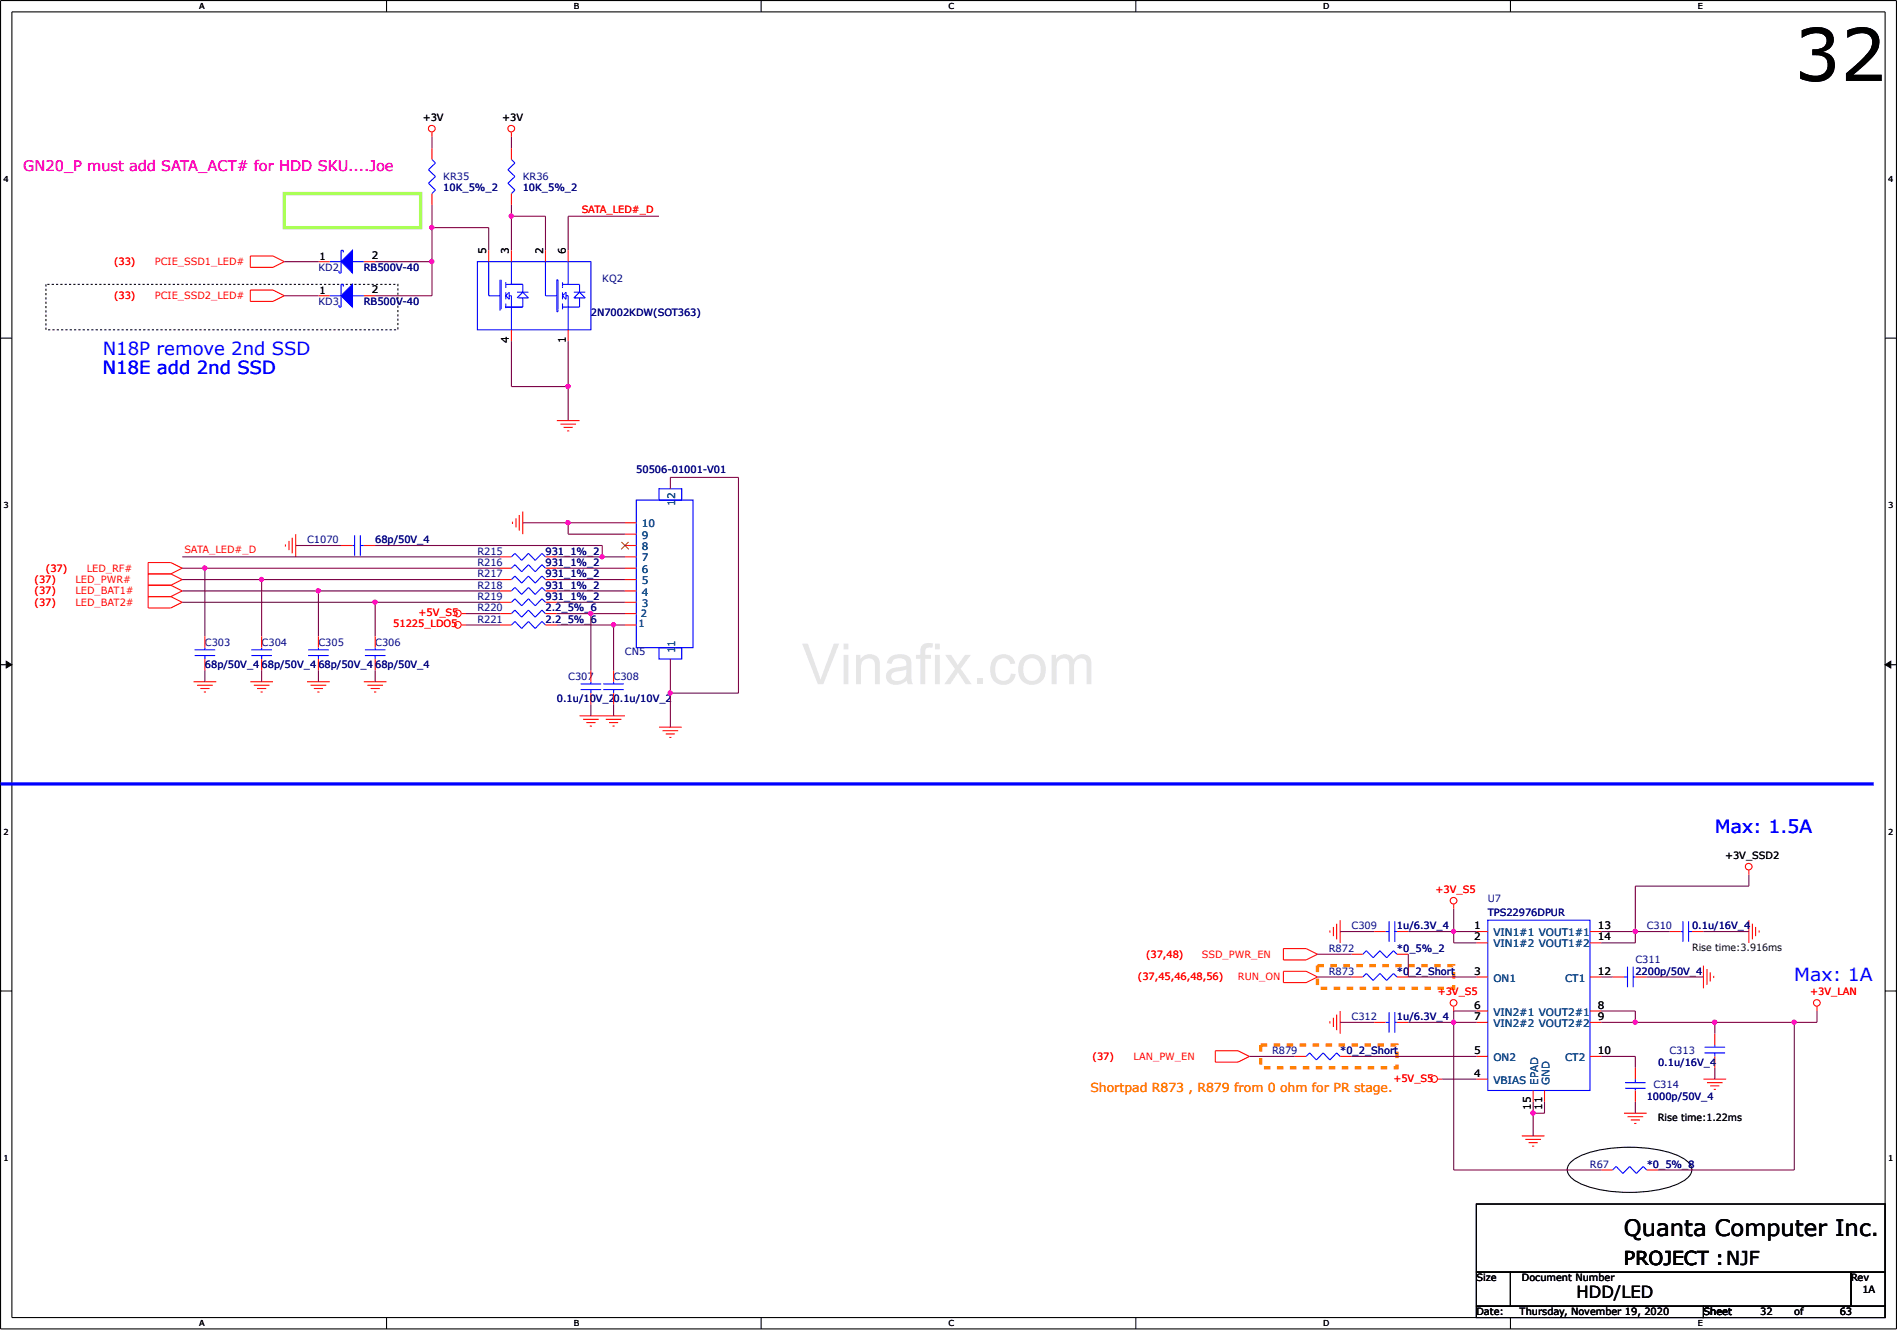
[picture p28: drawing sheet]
<svg xmlns="http://www.w3.org/2000/svg" width="283mm" height="198mm" viewBox="0 0 283 198" stroke-linecap="round" stroke-linejoin="round" font-family="sans-serif">
<defs><g id="words">
<text font-size="10.8" x="267.7" y="12.1">32</text>
<text font-size="3.4" x="242.3" y="184.4">Quanta Computer Inc.</text>
<text font-size="2.9" x="242.3" y="188.7">PROJECT :NJF</text>
<g font-size="2.7" fill="#00f">
<text x="15.3" y="53">N18P remove 2nd SSD</text>
<text x="15.3" y="55.7">N18E add 2nd SSD</text>
<text x="255.8" y="124.3">Max: 1.5A</text>
<text x="267.7" y="146.3">Max: 1A</text>
</g>
<text font-size="2.5" x="235.2" y="193.6">HDD/LED</text>
<text font-size="2.2" fill="#f0f" x="3.5" y="25.6">GN20_P must add SATA_ACT# for HDD SKU....Joe</text>
<text font-size="1.9" fill="#ff7f00" x="162.7" y="162.8">Shortpad R873 , R879 from 0 ohm for PR stage.</text>
<g font-size="1.5">
<text x="63.1" y="18.1">+3V</text>
<text x="74.9" y="18.1">+3V</text>
<text x="47.7" y="38.7">1</text>
<text x="55.4" y="38.7">2</text>
<text x="72.5" y="37.9" transform="rotate(-90 72.5 37.9)">5</text>
<text x="75.9" y="37.9" transform="rotate(-90 75.9 37.9)">3</text>
<text x="81" y="37.9" transform="rotate(-90 81 37.9)">2</text>
<text x="84.4" y="37.9" transform="rotate(-90 84.4 37.9)">6</text>
<text x="47.7" y="43.8">1</text>
<text x="55.4" y="43.7">2</text>
<text x="75.9" y="51.2" transform="rotate(-90 75.9 51.2)">4</text>
<text x="84.4" y="51.2" transform="rotate(-90 84.4 51.2)">1</text>
<text x="257.3" y="128.1">+3V_SSD2</text>
<text x="219.9" y="138.6">1</text>
<text x="219.9" y="140.3">2</text>
<text x="238.3" y="138.6">13</text>
<text x="238.3" y="140.3">14</text>
<text x="252.4" y="141.8">Rise time:3.916ms</text>
<text x="219.9" y="145.4">3</text>
<text x="238.3" y="145.4">12</text>
<text x="219.9" y="150.4">6</text>
<text x="219.9" y="152.1">7</text>
<text x="238.3" y="150.4">8</text>
<text x="238.3" y="152.1">9</text>
<text x="219.9" y="160.6">4</text>
<text x="219.9" y="157.2">5</text>
<text x="238.3" y="157.2">10</text>
<text x="228.3" y="165.5" transform="rotate(-90 228.3 165.5)">15</text>
<text x="230" y="165.5" transform="rotate(-90 230 165.5)">11</text>
<text x="247.3" y="167.2">Rise time:1.22ms</text>
<text x="220.2" y="191.1">Size</text>
<text x="227" y="191.1">Document Number</text>
<text x="276.1" y="191.1">Rev</text>
<text x="220.2" y="196.2">Date:</text>
<text x="226.7" y="196.2">Thursday, November 19, 2020</text>
<text x="254.1" y="196.2">Sheet</text>
<text x="262.6" y="196.2">32</text>
<text x="267.7" y="196.2">of</text>
<text x="274.4" y="196.2">63</text>
<text x="277.8" y="192.8">1A</text>
</g>
<g font-size="1.5" fill="#00007f">
<text x="66.1" y="26.9">KR35</text>
<text x="66.1" y="28.5">10K_5%_2</text>
<text x="78" y="26.9">KR36</text>
<text x="78" y="28.5">10K_5%_2</text>
<text x="47.5" y="40.4">KD2</text>
<text x="54.3" y="40.4">RB500V-40</text>
<text x="47.5" y="45.5">KD3</text>
<text x="54.3" y="45.5">RB500V-40</text>
<text x="88.1" y="47.2">2N7002KDW(SOT363)</text>
<text x="89.8" y="42.1">KQ2</text>
<text x="94.9" y="70.6">50506-01001-V01</text>
<text x="45.8" y="81">C1070</text>
<text x="56" y="81">68p/50V_4</text>
<text x="71.2" y="82.7">R215</text>
<text x="81.4" y="82.7">931_1%_2</text>
<text x="71.2" y="89.5">R219</text>
<text x="71.2" y="86.1">R217</text>
<text x="71.2" y="87.8">R218</text>
<text x="71.2" y="84.4">R216</text>
<text x="81.4" y="89.5">931_1%_2</text>
<text x="81.4" y="86.1">931_1%_2</text>
<text x="81.4" y="87.8">931_1%_2</text>
<text x="81.4" y="84.4">931_1%_2</text>
<text x="71.2" y="91.2">R220</text>
<text x="71.2" y="92.9">R221</text>
<text x="81.4" y="91.2">2.2_5%_6</text>
<text x="81.4" y="92.9">2.2_5%_6</text>
<text x="30.6" y="96.3">C303</text>
<text x="30.6" y="99.7">68p/50V_4</text>
<text x="39" y="96.3">C304</text>
<text x="39" y="99.7">68p/50V_4</text>
<text x="47.5" y="96.3">C305</text>
<text x="47.5" y="99.7">68p/50V_4</text>
<text x="56" y="96.3">C306</text>
<text x="56" y="99.7">68p/50V_4</text>
<text x="84.8" y="101.4">C307</text>
<text x="91.5" y="101.4">C308</text>
<text x="93.2" y="97.7">CN5</text>
<text x="83.1" y="104.8">0.1u/10V_20.1u/10V_2</text>
<text x="221.9" y="134.6">U7</text>
<text x="221.9" y="136.6">TPS22976DPUR</text>
<text x="198.2" y="142">R872</text>
<text x="201.6" y="138.6">C309</text>
<text x="208.4" y="142">*0_5%_2</text>
<text x="208.4" y="138.6">1u/6.3V_4</text>
<text x="244" y="143.7">C311</text>
<text x="245.6" y="138.6">C310</text>
<text x="252.4" y="138.6">0.1u/16V_4</text>
<text x="198.2" y="145.4">R873</text>
<text x="208.4" y="145.4">*0_2_Short</text>
<text x="244" y="145.4">2200p/50V_4</text>
<text x="201.6" y="152.2">C312</text>
<text x="208.4" y="152.2">1u/6.3V_4</text>
<text x="189.8" y="157.3">R879</text>
<text x="199.9" y="157.3">*0_2_Short</text>
<text x="247.3" y="159">0.1u/16V_4</text>
<text x="249" y="157.3">C313</text>
<text x="245.6" y="164">1000p/50V_4</text>
<text x="246.7" y="162.3">C314</text>
<text x="237.2" y="174.2">R67</text>
<text x="245.6" y="174.2">*0_5%_8</text>
</g>
<g font-size="1.5" fill="#f00">
<text x="86.8" y="31.7">SATA_LED#_D</text>
<text x="17" y="39.6">(33)</text>
<text x="23.1" y="39.6">PCIE_SSD1_LED#</text>
<text x="17" y="44.6">(33)</text>
<text x="23.1" y="44.6">PCIE_SSD2_LED#</text>
<text x="27.5" y="82.5">SATA_LED#_D</text>
<text x="5.2" y="87">(37)</text>
<text x="5.2" y="88.7">(37)</text>
<text x="6.8" y="85.3">(37)</text>
<text x="11.2" y="88.7">LED_BAT1#</text>
<text x="11.2" y="87">LED_PWR#</text>
<text x="12.9" y="85.3">LED_RF#</text>
<text x="5.2" y="90.4">(37)</text>
<text x="11.2" y="90.4">LED_BAT2#</text>
<text x="58.7" y="93.6">51225_LDO5</text>
<text x="62.4" y="91.9">+5V_S5</text>
<text x="214.2" y="133.2">+3V_S5</text>
<text x="171" y="142.9">(37,48)</text>
<text x="179.3" y="142.9">SSD_PWR_EN</text>
<text x="169.8" y="146.2">(37,45,46,48,56)</text>
<text x="184.7" y="146.2">RUN_ON</text>
<text x="214.5" y="148.5">+3V_S5</text>
<text x="270" y="148.5">+3V_LAN</text>
<text x="163" y="158.1">(37)</text>
<text x="169.1" y="158.1">LAN_PW_EN</text>
<text x="207.9" y="161.3">+5V_S5</text>
</g>
<g font-size="1.5" fill="#00407f">
<text x="100.7" y="75.4" transform="rotate(-90 100.7 75.4)">12</text>
<text x="95.8" y="83.8">7</text>
<text x="95.8" y="82.1">8</text>
<text x="95.8" y="80.4">9</text>
<text x="95.8" y="78.7">10</text>
<text x="95.8" y="88.8">4</text>
<text x="95.8" y="87.1">5</text>
<text x="95.8" y="85.4">6</text>
<text x="95.2" y="93.6">1</text>
<text x="95.6" y="92.1">2</text>
<text x="95.8" y="90.5">3</text>
<text x="100.7" y="97.5" transform="rotate(-90 100.7 97.5)">11</text>
<text x="222.8" y="139.6">VIN1#1 VOUT1#1</text>
<text x="222.8" y="141.3">VIN1#2 VOUT1#2</text>
<text x="222.8" y="146.4">ON1</text>
<text x="233.5" y="146.4">CT1</text>
<text x="222.8" y="151.5">VIN2#1 VOUT2#1</text>
<text x="222.8" y="153.2">VIN2#2 VOUT2#2</text>
<text x="222.8" y="161.7">VBIAS</text>
<text x="222.8" y="158.3">ON2</text>
<text x="229.4" y="161.8" transform="rotate(-90 229.4 161.8)">EPAD</text>
<text x="231.1" y="161.8" transform="rotate(-90 231.1 161.8)">GND</text>
<text x="233.5" y="158.3">CT2</text>
</g>
<g font-size="1.2">
<text x="29.7" y="1.3">A</text>
<text x="85.6" y="1.3">B</text>
<text x="141.5" y="1.3">C</text>
<text x="197.4" y="1.3">D</text>
<text x="253.3" y="1.3">E</text>
<text x=".5" y="27.2">4</text>
<text x="281.7" y="27.2">4</text>
<text x=".5" y="75.8">3</text>
<text x="281.7" y="75.8">3</text>
<text x=".5" y="124.6">2</text>
<text x="281.7" y="124.6">2</text>
<text x=".5" y="173.2">1</text>
<text x="281.7" y="173.2">1</text>
<text x="29.7" y="197.8">A</text>
<text x="85.6" y="197.8">B</text>
<text x="141.5" y="197.8">C</text>
<text x="197.4" y="197.8">D</text>
<text x="253.3" y="197.8">E</text>
</g>
</g></defs>
<path d="M.1 .1h282.8v198.1h-282.8zM1.8 1.8h279.4v194.7h-279.4z" fill="none" stroke="#000" stroke-width=".16"/>
<g fill="#fff">
<path d="M29.7 .2h.8v1.4h-.8z"/>
<path d="M29.7 196.7h.8v1.3h-.8z"/>
</g>
<path d="M57.7 .1v1.7M57.7 196.5v1.7" fill="none" stroke="#000" stroke-width=".16"/>
<g fill="#fff">
<path d="M85.6 .2h.8v1.4h-.8z"/>
<path d="M85.6 196.7h.8v1.3h-.8z"/>
</g>
<path d="M113.5 .1v1.7M113.5 196.5v1.7" fill="none" stroke="#000" stroke-width=".16"/>
<g fill="#fff">
<path d="M141.5 .2h.8v1.4h-.8z"/>
<path d="M141.5 196.7h.8v1.3h-.8z"/>
</g>
<path d="M169.4 .1v1.7M169.4 196.5v1.7" fill="none" stroke="#000" stroke-width=".16"/>
<g fill="#fff">
<path d="M197.4 .2h.8v1.4h-.8z"/>
<path d="M197.4 196.7h.8v1.3h-.8z"/>
</g>
<path d="M225.3 .1v1.7M225.3 196.5v1.7" fill="none" stroke="#000" stroke-width=".16"/>
<g fill="#fff">
<path d="M253.3 .2h.7v1.4h-.7z"/>
<path d="M253.3 196.7h.7v1.3h-.7z"/>
<path d="M.5 26.1h.7v1.3h-.7z"/>
<path d="M281.7 26.1h.6v1.3h-.6z"/>
<path d="M.5 74.8h.7v1.3h-.7z"/>
<path d="M281.7 74.8h.6v1.3h-.6z"/>
</g>
<path d="M.1 50.4h1.7M281.2 50.4h1.7" fill="none" stroke="#000" stroke-width=".16"/>
<g fill="#fff">
<path d="M.5 123.5h.7v1.3h-.7z"/>
<path d="M281.7 123.5h.6v1.3h-.6z"/>
</g>
<path d="M.1 99.2h1.7M281.2 99.2h1.7" fill="none" stroke="#000" stroke-width=".16"/>
<path d="M.9 98.6l.9 .6-.9 .4zM281.2 99.2l.9-.6v1z" fill="#000"/>
<path d="M.9 98.6l.9 .6-.9 .4zM281.2 99.2l.9-.6v1z" fill="none" stroke="#000" stroke-width=".15"/>
<g fill="#fff">
<path d="M.5 172.1h.7v1.4h-.7z"/>
<path d="M281.7 172.1h.6v1.4h-.6z"/>
</g>
<path d="M.1 147.8h1.7M281.2 147.8h1.7M220.2 179.6h61v10.2h-61zM234.2 173.5a8.7 8.7 0 0 1 5-2.1 22.5 22.5 0 0 1 10.9 .9 3.8 3.8 0 0 1 2.2 1.7 1.62 1.62 0 0 1-.8 1.9 15.2 15.2 0 0 1-8.4 2 17.6 17.6 0 0 1-7.8-1.6 2.38 2.38 0 0 1-1.5-1.8l.1-.5zM220.2 189.8h5.1v5h-5.1zM220.2 194.8h33.9v1.7h-33.9zM225.3 189.8h50.8v5h-50.8zM254.1 194.8h27.1v1.7h-27.1zM276.1 189.8h5.1v5h-5.1z" fill="none" stroke="#000" stroke-width=".16"/>
<path d="M.1 116.9h279.4" fill="none" stroke="#00f" stroke-width=".48"/>
<path d="M6.9 42.4h52.5v6.8h-52.5z" fill="none" stroke="#000" stroke-width=".16" stroke-dasharray=".3 .3" stroke-linecap="butt"/>
<path d="M42.4 28.9h20.3v5.1h-20.3z" fill="none" stroke="#7fff00" stroke-width=".48"/>
<path d="M188.1 155.9h20.3v3.4h-20.3zM196.5 144h20.4v3.4h-20.4z" fill="none" stroke="#ff7f00" stroke-width=".48" stroke-dasharray="1 1" stroke-linecap="butt"/>
<g fill="none" stroke="#f00" stroke-width=".16">
<path d="M64.4 19.7v.7M76.3 19.7v.7M37.3 38.2h3.4l1.7 .8-1.7 .9h-3.4zM47.5 39h1.7M54.3 39h1.7M76.3 22.1v1.7M76.3 28.9v1.7M37.3 43.3h3.4l1.7 .8-1.7 .9h-3.4zM47.5 44.1h1.7M54.3 44.1h1.7M44.1 79.7v3.4M76.5 77.8v.3"/>
<path d="M77 77.3v1.4M77.5 76.8v2.4M78 76.3v3.4M83.1 62.7h3.4M83.6 63.3h2.3M84.1 63.7h1.3M84.6 64.3h.3M22.1 85.6h3.4M22.1 87.3h3.4M22.1 89h3.4M25.5 85.6l1.7-.8-1.7-.9h-3.4v6.8h3.4l1.7-.9-1.7-.8M25.5 87.3l1.7 .8-1.7 .9"/>
<path d="M25.5 85.6l1.7 .9-1.7 .8M39 94.9v1.7M39 98.3v1.7M42.6 81.2v.3M43.1 80.7v1.4M43.6 80.2v2.3M47.5 94.9v1.7M47.5 98.3v1.7M50.9 81.4h1.7M54.3 81.4h1.7M68.8 91.5h.7M68.8 93.2h.7"/>
<path d="M74.6 91.5h1.7M81.4 91.5h1.7M28.9 101.7h3.4M29.4 102.2h2.3M29.9 102.7h1.3M30.4 103.2h.3M37.3 101.7h3.4M37.9 102.2h2.3M38.3 102.7h1.4M38.9 103.2h.3M45.8 101.7h3.4M46.3 102.2h2.4"/>
<path d="M46.8 102.7h1.4M47.3 103.2h.4M54.3 101.7h3.4M54.8 102.2h2.3M55.3 102.7h1.4M55.8 103.2h.3M86.5 106.8h6.7M87 107.3h2.3M87.5 107.8h1.3M88 108.3h.3M88.1 100v1.7M88.1 103.4v1.7"/>
<path d="M90.4 107.3h2.3M90.8 107.8h1.4M91.4 108.3h.3M98.3 108.5h3.4M98.8 109h2.4M99.3 109.5h1.4M99.8 110h.4M198.4 138.8v.3M198.9 138.3v1.3M199.4 137.8v2.3M199.9 137.3v3.3M216.9 134.9v.7"/>
<path d="M220.2 139h1.7M237.2 139h1.7M260.9 129.8v.7M260.9 137.3v3.3M261.4 137.8v2.3M261.9 138.3v1.3M262.4 138.8v.3M181.3 156.7h3.4l1.7 .9-1.7 .8h-3.4zM191.5 144.9h3.3l1.7 .8-1.7 .9h-3.3zM191.5 141.5h3.3l1.7 .8-1.7 .9h-3.3zM193.1 157.6h1.7M198.4 152.3v.4"/>
<path d="M198.9 151.8v1.4M199.4 151.3v2.4M199.9 150.8v3.4M199.9 157.6h1.7M216.9 150.1v.7M220.2 145.7h1.7M220.2 157.6h1.7M220.2 150.8h1.7M220.2 140.6h1.7M220.2 152.5h1.7M237.2 145.7h1.7M237.2 157.6h1.7"/>
<path d="M237.2 150.8h1.7M237.2 140.6h1.7M237.2 152.5h1.7M244 159.3v1.7M254.1 144v3.4M254.6 144.6v2.3M255.1 145v1.4M255.6 145.6v.3M255.8 154.2v1.7M255.8 157.6v1.7M271 150.1v.7M214.5 161h.7"/>
<path d="M220.2 161h1.7M227 169.4h3.4M227.5 170h2.4M228 170.4h1.4M228.5 171h.4M228.7 162.7v1.7M230.4 162.7v1.7M242.3 166h3.3M242.8 166.6h2.3M243.3 167.1h1.3M243.8 167.6h.3M244 162.7v1.7"/>
<path d="M254.1 161h3.4M254.6 161.5h2.4M255.1 162h1.4M255.6 162.5h.4"/>
<circle cx="64.4" cy="19.2" r=".5"/>
<circle cx="76.3" cy="19.2" r=".5"/>
<circle cx="68.3" cy="93.2" r=".5"/>
<circle cx="68.3" cy="91.5" r=".5"/>
<circle cx="216.8" cy="134.4" r=".5"/>
<circle cx="260.9" cy="129.3" r=".5"/>
<circle cx="216.8" cy="149.6" r=".5"/>
<circle cx="271" cy="149.6" r=".5"/>
<circle cx="213.9" cy="160.9" r=".5"/>
</g>
<g fill="none" stroke="#00f" stroke-width=".16">
<path d="M49.2 39h1.7M51.2 37.7v-.4h-.3v3.4h-.3v-.3M52.6 39h1.7M76.3 23.8l.5 .5-1 1 1 1-1 1 1 1-.5 .6M49.2 44.1h1.7M51.2 42.7v-.3h-.3v3.4h-.3v-.3M52.6 44.1h1.7M52.9 79.8v3.1M53.8 79.8v3.1M37.5 97.8h3.1M37.5 96.9h3.1M39 96.6v.3"/>
<path d="M39 97.8v.5M46 97.8h3M46 96.9h3M47.5 96.6v.3M47.5 97.8v.5M52.6 81.4h.3M53.8 81.4h.5M81.4 91.5l-.6-.5-1 1.1-1-1.1-1 1.1-1-1.1-.5 .5M86.6 102.9h3.1M86.6 102h3.1M88.1 101.7v.3M88.1 102.9v.5"/>
<path d="M221.9 137.3h15.3v25.4h-15.3zM194.8 157.6l.6-.5 1 1 1-1 1 1 1-1 .5 .5M254.3 157.1h3M254.3 156.2h3M255.8 155.9v.3M255.8 157.1v.5M242.4 161.5h3.1M242.4 162.3h3.1M244 161v.5M244 162.3v.4"/>
</g>
<g fill="#00f" stroke="#00f" stroke-width=".16">
<path d="M50.9 44.1l1.7-1.7v3.4z"/>
<path d="M50.9 39l1.7-1.7v3.4z"/>
</g>
<g fill="#fff" stroke="#00f" stroke-width=".16">
<path d="M98.3 96.6h3.4v1.7h-3.4z"/>
<path d="M98.3 72.9h3.4v1.7h-3.4z"/>
</g>
<g fill="none" stroke="#00f" stroke-width=".16">
<path d="M64.4 23.8l.6 .5-1.1 1 1.1 1-1.1 1 1.1 1-.6 .6M71.2 39h16.9v10.2h-16.9zM72.9 39v5.1h1.7M76.3 39v3.4M81.4 39v5.1h1.7M84.8 39v3.4M74.6 41.7v4.6M74.8 41.7v4.4M75.4 42.1v.8M75.4 43.6v1M75.4 45.3v.7M75.4 42.4h2.6v1.2"/>
<path d="M75.4 44.1l.6-.5v1zM76 44.1h.3v5.1M77.1 43.6h1.7M78 43.6l.8 .8h-1.5M78 44.4v1.4h-2.6M78 43.6l-.9 .8M83.1 41.7h.1v4.8h-.1zM83.9 42.1v.8M83.9 43.6v1M83.9 45.3v.8M83.9 44.1l.5-.5v1zM83.9 42.4h2.6v1.2"/>
<path d="M84.4 44.1h.4v5.1M85.6 44.4l.9-.8 .8 .8zM85.6 43.6h1.7M86.5 44.4v1.4h-2.6M94.9 74.6h8.5v22h-8.5zM29 97.8h3.1M29 96.9h3.1M30.6 96.6v.3M30.6 97.8v.5M54.4 97.8h3.1M54.4 96.9h3.1M56 96.6v.3"/>
<path d="M56 97.8v.5M76.3 83.1l.5-.6 1 1.1 1-1.1 1 1.1 1-1.1 .6 .6M76.3 93.2l.5-.5 1 1 1-1 1 1 1-1 .6 .5M76.3 84.8l.5-.6 1 1.1 1-1.1 1 1.1 1-1.1 .6 .6M81.4 86.5l-.6-.6-1 1.1-1-1.1-1 1.1-1-1.1-.5 .6M81.4 88.1l-.6-.5-1 1.1-1-1.1-1 1.1-1-1.1-.5 .5M81.4 89.8l-.6-.5-1 1.1-1-1.1-1 1.1-1-1.1-.5 .5M90 102.9h3.1M90 102h3.1M91.5 101.7v.3M91.5 102.9v.5M206.7 139h.5"/>
<path d="M207.2 137.4v3.1M208.1 137.4v3.1M208.1 139h.3M250.7 139h.3M251 137.4v3.1M251.9 137.4v3.1M251.9 139h.5M206.7 152.5h.5M207.2 151v3M208.1 151v3M208.1 152.5h.3M208.4 142.3l-.5-.5-1 1.1-1.1-1.1-1 1.1-1-1.1-.5 .5"/>
<path d="M208.4 145.7l-.5-.5-1 1-1.1-1-1 1-1-1-.5 .5M242.3 145.7h.5M242.8 144.2v3.1M243.6 144.2v3.1M243.6 145.7h.4M245.6 174.5l-.5-.5-1 1-1-1-1 1-1-1-.5 .5"/>
</g>
<g fill="none" stroke="#f00" stroke-width=".16">
<path d="M64.4 22.1v1.7M64.4 28.9v1.7M72.9 37.3v1.7M76.3 37.3v1.7M81.4 37.3v1.7M84.8 37.3v1.7M76.3 49.2v1.7M84.8 49.2v1.7M93.2 79.7h1.7M93.2 78h1.7M30.6 94.9v1.7M30.6 98.3v1.7"/>
<path d="M56 94.9v1.7M56 98.3v1.7M74.6 93.2h1.7M74.6 89.8h1.7M74.6 88.1h1.7M74.6 86.5h1.7M74.6 84.8h1.7M74.6 83.1h1.7M81.4 93.2h1.7M81.4 89.8h1.7M81.4 88.1h1.7M81.4 86.5h1.7"/>
<path d="M81.4 84.8h1.7M81.4 83.1h1.7M93.2 93.2h1.7M93.2 89.8h1.7M93.2 91.5h1.7M93.2 88.1h1.7M93.2 86.5h1.7M93.2 84.8h1.7M93.2 83.1h1.7M93.2 81.4h1.7M91.5 100v1.7M91.5 103.4v1.7"/>
<path d="M205 139h1.7M208.4 139h1.7M249 139h1.7M252.4 139h1.7M201.6 145.7h1.7M201.6 142.3h1.7M205 152.5h1.7M208.4 145.7h1.7M208.4 142.3h1.7M208.4 152.5h1.7M240.6 145.7h1.7M244 145.7h1.6"/>
<path d="M238.9 174.5h1.7M245.6 174.5h1.7"/>
</g>
<path d="M92.7 80.8l1.1 1.1M93.7 80.8l-1 1.1" fill="none" stroke="#7f4000" stroke-width=".15"/>
<path d="M84.8 50.9v6.8" fill="none" stroke="#7f0040" stroke-width=".16"/>
<circle cx="84.7" cy="57.6" r=".31" fill="#f0f"/>
<circle cx="84.7" cy="57.6" r=".31" fill="none" stroke="#f0f" stroke-width=".16"/>
<path d="M76.3 20.4v1.7M76.3 30.6v6.7M76.3 32.3h5.1v5M76.3 50.9v6.8h8.5v5" fill="none" stroke="#7f0040" stroke-width=".16"/>
<circle cx="76.3" cy="32.2" r=".31" fill="#f0f"/>
<circle cx="76.3" cy="32.2" r=".31" fill="none" stroke="#f0f" stroke-width=".16"/>
<path d="M64.4 20.4v1.7M64.4 30.6v3.4h8.5M84.8 32.3v5" fill="none" stroke="#7f0040" stroke-width=".16"/>
<circle cx="64.4" cy="33.9" r=".31" fill="#f0f"/>
<circle cx="64.4" cy="33.9" r=".31" fill="none" stroke="#f0f" stroke-width=".16"/>
<path d="M42.4 39h5.1M64.4 34v5M72.9 34v3.3M84.8 32.3h13.5" fill="none" stroke="#7f0040" stroke-width=".16"/>
<circle cx="64.4" cy="39" r=".31" fill="#f0f"/>
<circle cx="64.4" cy="39" r=".31" fill="none" stroke="#f0f" stroke-width=".16"/>
<path d="M56 39h8.4v5.1h-8.4M74.6 84.8h-44v10.1M30.6 100v1.7M39 100v1.7M47.5 100v1.7M56 100v1.7" fill="none" stroke="#7f0040" stroke-width=".16"/>
<circle cx="30.5" cy="84.7" r=".31" fill="#f0f"/>
<circle cx="30.5" cy="84.7" r=".31" fill="none" stroke="#f0f" stroke-width=".16"/>
<path d="M74.6 86.5h-35.6v8.4" fill="none" stroke="#7f0040" stroke-width=".16"/>
<circle cx="39" cy="86.4" r=".31" fill="#f0f"/>
<circle cx="39" cy="86.4" r=".31" fill="none" stroke="#f0f" stroke-width=".16"/>
<path d="M74.6 88.1h-27.1v6.8" fill="none" stroke="#7f0040" stroke-width=".16"/>
<circle cx="47.5" cy="88.1" r=".31" fill="#f0f"/>
<circle cx="47.5" cy="88.1" r=".31" fill="none" stroke="#f0f" stroke-width=".16"/>
<path d="M74.6 89.8h-18.6v5.1" fill="none" stroke="#7f0040" stroke-width=".16"/>
<circle cx="55.9" cy="89.8" r=".31" fill="#f0f"/>
<circle cx="55.9" cy="89.8" r=".31" fill="none" stroke="#f0f" stroke-width=".16"/>
<path d="M100 98.3v5.1" fill="none" stroke="#7f0040" stroke-width=".16"/>
<circle cx="100" cy="103.4" r=".31" fill="#f0f"/>
<circle cx="100" cy="103.4" r=".31" fill="none" stroke="#f0f" stroke-width=".16"/>
<path d="M100 72.9v-1.7h10.2v32.2h-10.2v5.1M69.5 91.5h5.1M69.5 93.2h5.1M83.1 91.5h5M83.1 93.2h8.4" fill="none" stroke="#7f0040" stroke-width=".16"/>
<circle cx="91.5" cy="93.2" r=".31" fill="#f0f"/>
<circle cx="91.5" cy="93.2" r=".31" fill="none" stroke="#f0f" stroke-width=".16"/>
<path d="M93.2 91.5h-5.1v8.5" fill="none" stroke="#7f0040" stroke-width=".16"/>
<circle cx="88.1" cy="91.5" r=".31" fill="#f0f"/>
<circle cx="88.1" cy="91.5" r=".31" fill="none" stroke="#f0f" stroke-width=".16"/>
<path d="M78 78h15.2M84.8 78v1.7h8.4M93.2 93.2h-1.7v6.8M88.1 105.1v1.7M91.5 105.1v1.7" fill="none" stroke="#7f0040" stroke-width=".16"/>
<circle cx="84.7" cy="78" r=".31" fill="#f0f"/>
<circle cx="84.7" cy="78" r=".31" fill="none" stroke="#f0f" stroke-width=".16"/>
<g fill="none" stroke="#7f0040" stroke-width=".16">
<path d="M27.2 89.8h28.8M27.2 86.5h11.8M27.2 84.8h3.4M27.2 83.1h47.4M27.2 88.1h20.3M83.1 84.8h10.1M83.1 86.5h10.1M83.1 88.1h10.1M83.1 89.8h10.1M83.1 83.1h6.7M216.9 135.6v5h3.3M216.9 139h3.3"/>
<path d="M220.2 150.8h-3.3v1.7h3.3M238.9 157.6h5.1M238.9 150.8h5.1v1.7h11.8M238.9 145.7h1.7M245.6 145.7h8.5"/>
</g>
<circle cx="255.8" cy="152.5" r=".31" fill="#f0f"/>
<circle cx="255.8" cy="152.5" r=".31" fill="none" stroke="#f0f" stroke-width=".16"/>
<circle cx="243.9" cy="152.5" r=".31" fill="#f0f"/>
<circle cx="243.9" cy="152.5" r=".31" fill="none" stroke="#f0f" stroke-width=".16"/>
<path d="M210.1 139h6.8M238.9 139h10.1M244 139v1.6h-5.1M254.1 139h6.8M244 157.6v1.7M255.8 152.5v1.7M271 150.8v1.7" fill="none" stroke="#7f0040" stroke-width=".16"/>
<circle cx="216.8" cy="138.9" r=".31" fill="#f0f"/>
<circle cx="216.8" cy="138.9" r=".31" fill="none" stroke="#f0f" stroke-width=".16"/>
<path d="M199.9 139h5.1M199.9 152.5h5.1M210.1 152.5h6.8M238.9 152.5h5.1M255.8 159.3v1.7M215.2 161h5M244 164.4v1.6" fill="none" stroke="#7f0040" stroke-width=".16"/>
<circle cx="216.8" cy="152.5" r=".31" fill="#f0f"/>
<circle cx="216.8" cy="152.5" r=".31" fill="none" stroke="#f0f" stroke-width=".16"/>
<path d="M228.7 164.4v5M230.4 164.4v1.6h-1.7" fill="none" stroke="#7f0040" stroke-width=".16"/>
<circle cx="228.7" cy="166" r=".31" fill="#f0f"/>
<circle cx="228.7" cy="166" r=".31" fill="none" stroke="#f0f" stroke-width=".16"/>
<path d="M260.9 132.2h-16.9v6.8" fill="none" stroke="#7f0040" stroke-width=".16"/>
<circle cx="243.9" cy="138.9" r=".31" fill="#f0f"/>
<circle cx="243.9" cy="138.9" r=".31" fill="none" stroke="#f0f" stroke-width=".16"/>
<path d="M260.9 130.5v1.7M255.8 152.5h11.9" fill="none" stroke="#7f0040" stroke-width=".16"/>
<circle cx="267.6" cy="152.5" r=".31" fill="#f0f"/>
<circle cx="267.6" cy="152.5" r=".31" fill="none" stroke="#f0f" stroke-width=".16"/>
<path d="M42.4 44.1h5.1M56 81.4h33.8v1.7h3.4" fill="none" stroke="#7f0040" stroke-width=".16"/>
<circle cx="89.8" cy="83" r=".31" fill="#f0f"/>
<circle cx="89.8" cy="83" r=".31" fill="none" stroke="#f0f" stroke-width=".16"/>
<path d="M44.1 81.4h6.8M186.4 157.6h6.7M196.5 145.7h5.1M196.5 142.3h5.1M201.6 157.6h18.6M210.1 142.3v3.4h10.1M216.9 152.5v22h22M271 152.5h-3.3v22h-20.4" fill="none" stroke="#7f0040" stroke-width=".16"/>
<circle cx="84.7" cy="57.6" r=".31" fill="#f0f"/>
<circle cx="84.7" cy="57.6" r=".31" fill="none" stroke="#f0f" stroke-width=".16"/>
<circle cx="76.3" cy="32.2" r=".31" fill="#f0f"/>
<circle cx="76.3" cy="32.2" r=".31" fill="none" stroke="#f0f" stroke-width=".16"/>
<circle cx="64.4" cy="33.9" r=".31" fill="#f0f"/>
<circle cx="64.4" cy="33.9" r=".31" fill="none" stroke="#f0f" stroke-width=".16"/>
<circle cx="64.4" cy="39" r=".31" fill="#f0f"/>
<circle cx="64.4" cy="39" r=".31" fill="none" stroke="#f0f" stroke-width=".16"/>
<circle cx="30.5" cy="84.7" r=".31" fill="#f0f"/>
<circle cx="30.5" cy="84.7" r=".31" fill="none" stroke="#f0f" stroke-width=".16"/>
<circle cx="39" cy="86.4" r=".31" fill="#f0f"/>
<circle cx="39" cy="86.4" r=".31" fill="none" stroke="#f0f" stroke-width=".16"/>
<circle cx="47.5" cy="88.1" r=".31" fill="#f0f"/>
<circle cx="47.5" cy="88.1" r=".31" fill="none" stroke="#f0f" stroke-width=".16"/>
<circle cx="55.9" cy="89.8" r=".31" fill="#f0f"/>
<circle cx="55.9" cy="89.8" r=".31" fill="none" stroke="#f0f" stroke-width=".16"/>
<circle cx="100" cy="103.4" r=".31" fill="#f0f"/>
<circle cx="100" cy="103.4" r=".31" fill="none" stroke="#f0f" stroke-width=".16"/>
<circle cx="91.5" cy="93.2" r=".31" fill="#f0f"/>
<circle cx="91.5" cy="93.2" r=".31" fill="none" stroke="#f0f" stroke-width=".16"/>
<circle cx="88.1" cy="91.5" r=".31" fill="#f0f"/>
<circle cx="88.1" cy="91.5" r=".31" fill="none" stroke="#f0f" stroke-width=".16"/>
<circle cx="84.7" cy="78" r=".31" fill="#f0f"/>
<circle cx="84.7" cy="78" r=".31" fill="none" stroke="#f0f" stroke-width=".16"/>
<circle cx="255.8" cy="152.5" r=".31" fill="#f0f"/>
<circle cx="255.8" cy="152.5" r=".31" fill="none" stroke="#f0f" stroke-width=".16"/>
<circle cx="243.9" cy="152.5" r=".31" fill="#f0f"/>
<circle cx="243.9" cy="152.5" r=".31" fill="none" stroke="#f0f" stroke-width=".16"/>
<circle cx="216.8" cy="138.9" r=".31" fill="#f0f"/>
<circle cx="216.8" cy="138.9" r=".31" fill="none" stroke="#f0f" stroke-width=".16"/>
<circle cx="216.8" cy="152.5" r=".31" fill="#f0f"/>
<circle cx="216.8" cy="152.5" r=".31" fill="none" stroke="#f0f" stroke-width=".16"/>
<circle cx="228.7" cy="166" r=".31" fill="#f0f"/>
<circle cx="228.7" cy="166" r=".31" fill="none" stroke="#f0f" stroke-width=".16"/>
<circle cx="243.9" cy="138.9" r=".31" fill="#f0f"/>
<circle cx="243.9" cy="138.9" r=".31" fill="none" stroke="#f0f" stroke-width=".16"/>
<circle cx="267.6" cy="152.5" r=".31" fill="#f0f"/>
<circle cx="267.6" cy="152.5" r=".31" fill="none" stroke="#f0f" stroke-width=".16"/>
<circle cx="89.8" cy="83" r=".31" fill="#f0f"/>
<circle cx="89.8" cy="83" r=".31" fill="none" stroke="#f0f" stroke-width=".16"/>
<use href="#words"/>
</svg>
